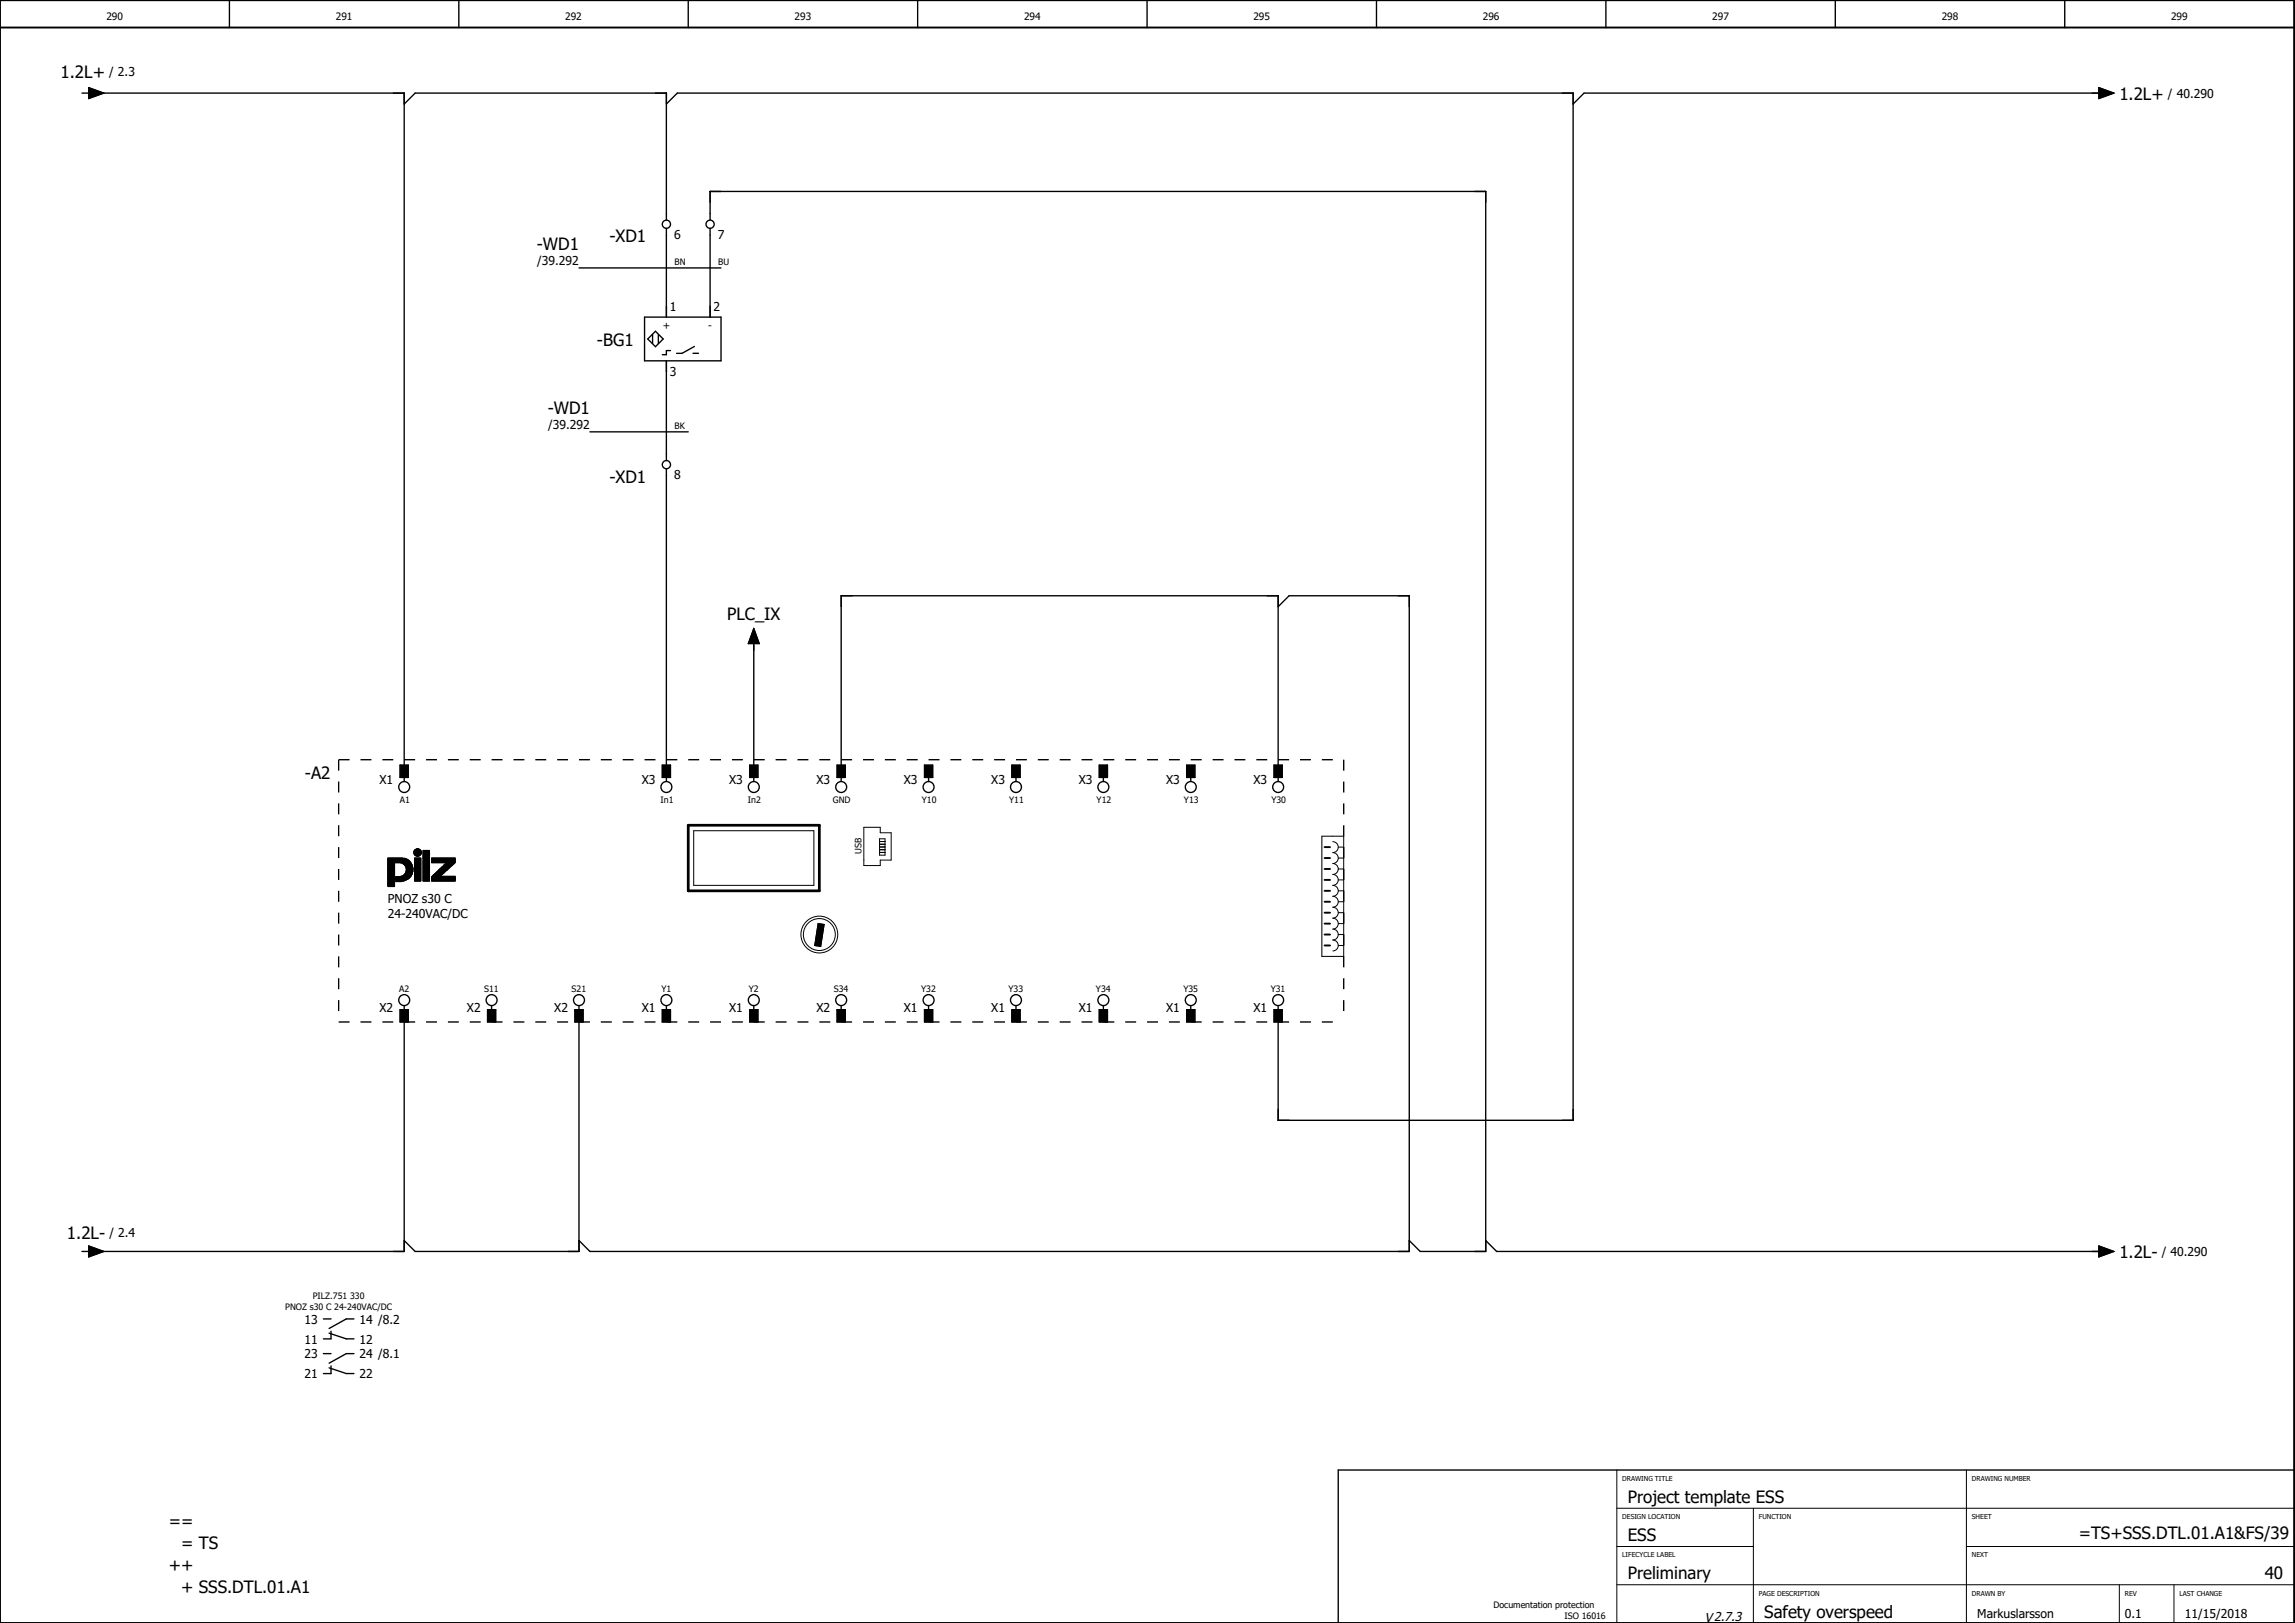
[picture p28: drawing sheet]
<svg xmlns="http://www.w3.org/2000/svg" width="420mm" height="297mm" viewBox="0 0 420 297" stroke-linecap="round" stroke-linejoin="round" font-family="sans-serif">
<defs><g id="words">
<g font-size="3.1">
<text x="11.1" y="14.3">1.2L+</text>
<text x="388" y="18.3">1.2L+</text>
<text x="98.3" y="45.7">-WD1</text>
<text x="111.6" y="44.3">-XD1</text>
<text x="109.3" y="63.3">-BG1</text>
<text x="100.3" y="75.7">-WD1</text>
<text x="111.6" y="88.3">-XD1</text>
<text x="133.1" y="113.4">PLC_IX</text>
<text x="55.8" y="142.6">-A2</text>
<text x="12.3" y="226.8">1.2L-</text>
<text x="388" y="230.3">1.2L-</text>
<text x="298" y="275">Project template ESS</text>
<text x="30.9" y="279.5">==</text>
<text x="380.6" y="281.7">=TS+SSS.DTL.01.A1&amp;FS/39</text>
<text x="30.9" y="287.5">++</text>
<text x="33.1" y="283.5">= TS</text>
<text x="298" y="282">ESS</text>
<text x="33.1" y="291.5">+ SSS.DTL.01.A1</text>
<text x="298" y="289">Preliminary</text>
<text x="414.6" y="289">40</text>
<text x="323" y="296">Safety overspeed</text>
</g>
<text font-size="2.3" x="312.1" y="296.8">V2.7.3</text>
<g font-size="2.2">
<text x="20" y="14">/ 2.3</text>
<text x="396.9" y="17.9">/ 40.290</text>
<text x="123.4" y="43.7">6</text>
<text x="131.4" y="43.7">7</text>
<text x="98.4" y="48.6">/39.292</text>
<text x="122.6" y="57">1</text>
<text x="130.6" y="57">2</text>
<text x="122.6" y="68.9">3</text>
<text x="100.4" y="78.6">/39.292</text>
<text x="123.4" y="87.7">8</text>
<text x="69.5" y="143.6">X1</text>
<text x="117.5" y="143.6">X3</text>
<text x="133.5" y="143.6">X3</text>
<text x="149.5" y="143.6">X3</text>
<text x="165.5" y="143.6">X3</text>
<text x="181.5" y="143.6">X3</text>
<text x="197.5" y="143.6">X3</text>
<text x="213.5" y="143.6">X3</text>
<text x="229.5" y="143.6">X3</text>
<text x="71" y="165.3">PNOZ s30 C</text>
<text x="71" y="168">24-240VAC/DC</text>
<text x="69.5" y="185.3">X2</text>
<text x="85.5" y="185.3">X2</text>
<text x="101.5" y="185.3">X2</text>
<text x="117.5" y="185.3">X1</text>
<text x="133.5" y="185.3">X1</text>
<text x="149.5" y="185.3">X2</text>
<text x="165.5" y="185.3">X1</text>
<text x="181.5" y="185.3">X1</text>
<text x="197.5" y="185.3">X1</text>
<text x="213.5" y="185.3">X1</text>
<text x="229.5" y="185.3">X1</text>
<text x="20" y="226.4">/ 2.4</text>
<text x="395.8" y="229.9">/ 40.290</text>
<text x="55.8" y="242.3">13</text>
<text x="55.8" y="245.9">11</text>
<text x="65.8" y="242.3">14 /8.2</text>
<text x="65.8" y="245.9">12</text>
<text x="55.8" y="248.6">23</text>
<text x="65.8" y="248.6">24 /8.1</text>
<text x="55.8" y="252.3">21</text>
<text x="65.8" y="252.3">22</text>
<text x="362" y="296">Markuslarsson</text>
<text x="389" y="296">0.1</text>
<text x="400" y="296">11/15/2018</text>
</g>
<g font-size="1.9">
<text x="19.5" y="3.7">290</text>
<text x="61.5" y="3.7">291</text>
<text x="103.5" y="3.7">292</text>
<text x="145.5" y="3.7">293</text>
<text x="187.5" y="3.7">294</text>
<text x="229.5" y="3.7">295</text>
<text x="271.5" y="3.7">296</text>
<text x="313.5" y="3.7">297</text>
<text x="355.5" y="3.7">298</text>
<text x="397.5" y="3.7">299</text>
<text x="121.3" y="60.3">+</text>
<text x="129.7" y="60.3">-</text>
</g>
<g font-size="1.6">
<text x="123.5" y="48.5">BN</text>
<text x="131.5" y="48.5">BU</text>
<text x="123.5" y="78.5">BK</text>
<text x="73.2" y="146.9">A1</text>
<text x="120.9" y="146.9">In1</text>
<text x="136.9" y="146.9">In2</text>
<text x="152.5" y="146.9">GND</text>
<text x="168.8" y="146.9">Y10</text>
<text x="184.8" y="146.9">Y11</text>
<text x="200.8" y="146.9">Y12</text>
<text x="216.8" y="146.9">Y13</text>
<text x="232.8" y="146.9">Y30</text>
<text x="157.7" y="156.3" transform="rotate(-90 157.7 156.3)">USB</text>
<text x="73.1" y="181.5">A2</text>
<text x="88.7" y="181.5">S11</text>
<text x="104.7" y="181.5">S21</text>
<text x="121.1" y="181.5">Y1</text>
<text x="137.1" y="181.5">Y2</text>
<text x="152.7" y="181.5">S34</text>
<text x="168.6" y="181.5">Y32</text>
<text x="184.6" y="181.5">Y33</text>
<text x="200.6" y="181.5">Y34</text>
<text x="216.6" y="181.5">Y35</text>
<text x="232.6" y="181.5">Y31</text>
<text x="52.2" y="239.7">PNOZ s30 C 24-240VAC/DC</text>
<text x="57.3" y="237.8">PILZ.751 330</text>
<text x="273.4" y="294.3">Documentation protection</text>
<text x="286.4" y="296.3">ISO 16016</text>
</g>
<g font-size="1.2">
<text x="297" y="271">DRAWING TITLE</text>
<text x="361" y="271">DRAWING NUMBER</text>
<text x="297" y="278">DESIGN LOCATION</text>
<text x="322" y="278">FUNCTION</text>
<text x="361" y="278">SHEET</text>
<text x="297" y="285">LIFECYCLE LABEL</text>
<text x="361" y="285">NEXT</text>
<text x="322" y="292">PAGE DESCRIPTION</text>
<text x="361" y="292">DRAWN BY</text>
<text x="389" y="292">REV</text>
<text x="399" y="292">LAST CHANGE</text>
</g>
</g></defs>
<g fill="none" stroke="#000" stroke-width=".25">
<path d="M15 17h1.3M16.3 16l2.7 1-2.7 1zM17 17h57v123M42 0v5M74 19l2-2h46v23.3M84 0v5M122 19l2-2h164v188h-54v-18M126 0v5M168 0v5M210 0v5M252 0v5M294 0v5"/>
<path d="M336 0v5M378 0v5M384.2 16l2.8 1-2.8 1zM385 17h-95l-2 2M106 49h26M118 58h14v8h-14zM122 41.8v16.2M130 40.3v-5.3h142v194h-12l-2-2M130 41.8v16.2M108 79h18M118.6 62l1.4-1.4 1.4 1.4-1.4 1.5zM119.5 61.2v1.7"/>
<path d="M120.5 61.2v1.7M122 66v18.3M122.8 64.2h-.8v.7h-.7M126.9 64.7h1M127.1 63.4l-2.2 1.3h-1M122 85.8v54.2M138 117.8v22.2M138 115l1 2.8h-2zM234 111l2-2h22v120h-150l-2-2M73.3 140h1.5v2.3h-1.5zM74 142.3v.7M121.3 140h1.5v2.3h-1.5z"/>
<path d="M122 142.3v.7M137.2 140h1.5v2.3h-1.5zM138 142.3v.7M153.2 140h1.5v2.3h-1.5zM154 140v-31h80v31M154 142.3v.7M169.3 140h1.5v2.3h-1.5zM170 142.3v.7M185.2 140h1.5v2.3h-1.5zM186 142.3v.7M201.2 140h1.5v2.3h-1.5zM202 142.3v.7"/>
<path d="M217.3 140h1.5v2.3h-1.5zM218 142.3v.7M233.2 140h1.5v2.3h-1.5zM234 142.3v.7M73.3 184.8h1.5v2.2h-1.5zM74 184v.8M74 187v42h-57M89.2 184.8h1.5v2.2h-1.5zM90 184v.8M105.2 184.8h1.5v2.2h-1.5zM106 184v.8M106 187v42h-30l-2-2"/>
<path d="M121.3 184.8h1.5v2.2h-1.5zM122 184v.8M137.2 184.8h1.5v2.2h-1.5zM138 184v.8M153.2 184.8h1.5v2.2h-1.5zM154 184v.8M169.3 184.8h1.5v2.2h-1.5zM170 184v.8M185.2 184.8h1.5v2.2h-1.5zM186 184v.8M201.2 184.8h1.5v2.2h-1.5zM202 184v.8"/>
<path d="M217.3 184.8h1.5v2.2h-1.5zM218 184v.8M233.2 184.8h1.5v2.2h-1.5zM234 184v.8M15 229h1.3M16.3 228l2.7 1-2.7 1zM272 227l2 2h111M384.2 228l2.8 1-2.8 1zM59.2 241.4h1.4M59.2 247.7h1.4M60.3 244l3.1 1h1.4M60.3 250.3l3.1 1.1h1.4"/>
<path d="M60.6 243.6v1.4h-1.4M60.6 250v1.4h-1.4M64.8 241.4h-1.4l-3.1 1.7M64.8 247.7h-1.4l-3.1 1.8M420 269h-175v28"/>
<circle cx="122" cy="41" r=".75"/>
<circle cx="130" cy="41" r=".75"/>
<circle cx="122" cy="85" r=".75"/>
<circle cx="74" cy="144" r="1"/>
<circle cx="122" cy="144" r="1"/>
<circle cx="138" cy="144" r="1"/>
<circle cx="154" cy="144" r="1"/>
<circle cx="170" cy="144" r="1"/>
<circle cx="186" cy="144" r="1"/>
<circle cx="202" cy="144" r="1"/>
<circle cx="218" cy="144" r="1"/>
<circle cx="234" cy="144" r="1"/>
<circle cx="74" cy="183" r="1"/>
<circle cx="90" cy="183" r="1"/>
<circle cx="106" cy="183" r="1"/>
<circle cx="122" cy="183" r="1"/>
<circle cx="138" cy="183" r="1"/>
<circle cx="154" cy="183" r="1"/>
<circle cx="170" cy="183" r="1"/>
<circle cx="186" cy="183" r="1"/>
<circle cx="202" cy="183" r="1"/>
<circle cx="218" cy="183" r="1"/>
<circle cx="234" cy="183" r="1"/>
</g>
<g fill="none" stroke="#000" stroke-width=".18">
<path d="M71 158.4h1.2M71 157.4h3.8M71 157h2.7M71 157.5h3.9M71 157.3h3.7M71 157.3h3.6M71 157.2h3.5M71 157.2h3.4M71 157.1h3.2M71 157.1h3.1M71 160h1.2M71 159.9h1.2"/>
<path d="M71 159.8h1.2M71 159.7h1.2M71 159.6h1.2M71 159.5h1.2M71 159.4h1.2M71 159.3h1.2M71 159.2h1.2M71 159.1h1.2M71 159h1.2M71 158.9h1.2M71 158.8h1.2M71 158.7h1.2"/>
<path d="M71 158.6h1.2M71 158.5h1.2M71 158.3h1.2M71 158.2h1.2M71 158.1h1.2M71 158h1.2M71 157.9h4.2M71 157.8h4.2M71 157.7h4.1M71 157.6h4M73.3 158h2M73.6 158h1.7"/>
<path d="M73.7 158.1h1.7M73.8 158.1h1.6M73.9 158.2h1.5M74 158.3h1.4M74.1 158.3h1.3M74.1 160h1.3M74.1 158.4h1.4M74.1 159.9h1.4M74.2 159.9h1.3M74.2 158.5h1.3M74.2 159.8h1.3M74.2 158.6h1.3"/>
<path d="M74.2 159.7h1.3M74.2 158.7h1.3M74.3 159.6h1.2M74.3 159.6h1.3M74.3 158.7h1.3M74.3 159.5h1.3M74.3 159.4h1.3M74.3 158.8h1.3M74.4 159.4h1.2M74.4 159.3h1.2M74.4 158.9h1.2M74.4 159.2h1.2"/>
<path d="M74.4 159.1h1.2M74.4 159h1.2M75.7 156h1.5M75.7 156.1h1.5M75.8 156.3h1.3M75.8 156.2h1.3M75.8 156.2h1.4M75.8 156.1h1.4M75.8 155.9h1.4M75.8 155.9h1.3M75.8 155.8h1.3M75.8 156.4h1.3"/>
<path d="M75.8 155.7h1.3M75.9 156.4h1.1M75.9 155.7h1.1M75.9 155.6h1.1M75.9 158.4h1.1M75.9 157.4h1.1M75.9 157h1.1M75.9 157.5h1.1M75.9 157.3h1.1M75.9 157.2h1.1M75.9 157.1h1.1M75.9 160h1.1"/>
<path d="M75.9 159.9h1.1M75.9 159.8h1.1M75.9 159.7h1.1M75.9 159.6h1.1M75.9 159.5h1.1M75.9 159.4h1.1M75.9 159.3h1.1M75.9 159.2h1.1M75.9 159.1h1.1M75.9 159h1.1M75.9 158.9h1.1M75.9 158.8h1.1"/>
<path d="M75.9 158.7h1.1M75.9 158.6h1.1M75.9 158.5h1.1M75.9 158.3h1.1M75.9 158.2h1.1M75.9 158.1h1.1M75.9 158h1.1M75.9 157.9h1.1M75.9 157.8h1.1M75.9 157.7h1.1M75.9 157.6h1.1M75.9 156.5h1.1"/>
<path d="M75.9 155.5h1.1M76 156.6h.9M76 155.5h.9M76.1 156.6h.7M76.1 155.4h.7M76.1 156.7h.6M76.2 155.4h.5M76.3 156.7h.4M76.3 155.3h.4M77.4 158.4h1.3M77.4 157.4h1.3M77.4 156h1.3"/>
<path d="M77.4 156.5h1.3M77.4 157h1.3M77.4 156.9h1.3M77.4 156.8h1.3M77.4 156.7h1.3M77.4 156.6h1.3M77.4 156.4h1.3M77.4 156.3h1.3M77.4 156.2h1.3M77.4 156.1h1.3M77.4 157.5h1.3M77.4 157.3h1.3"/>
<path d="M77.4 157.2h1.3M77.4 157.1h1.3M77.4 155.9h1.3M77.4 155.8h1.3M77.4 155.7h1.3M77.4 155.6h1.3M77.4 160h1.3M77.4 159.9h1.3M77.4 159.8h1.3M77.4 159.7h1.3M77.4 159.6h1.3M77.4 159.5h1.3"/>
<path d="M77.4 159.4h1.3M77.4 159.3h1.3M77.4 159.2h1.3M77.4 159.1h1.3M77.4 159h1.3M77.4 158.9h1.3M77.4 158.8h1.3M77.4 158.7h1.3M77.4 158.6h1.3M77.4 158.5h1.3M77.4 158.3h1.3M77.4 158.2h1.3"/>
<path d="M77.4 158.1h1.3M77.4 158h1.3M77.4 157.9h1.3M77.4 157.8h1.3M77.4 157.7h1.3M77.4 157.6h1.3M79 157.4h4.4M79 157h4.4M79 157.5h4.4M79 157.3h4.4M79 157.2h4.4M79 157.1h4.4"/>
<path d="M79 157.9h4.3M79 157.9h4.4M79 157.8h4.4M79 157.7h4.4M79 157.6h4.4M79.5 160h1.6M79.6 159.9h1.5M79.6 159.9h1.6M79.7 159.8h1.5M79.7 159.8h1.6M79.8 159.7h1.5M79.8 159.7h1.6"/>
<path d="M79.9 159.6h1.6M80 159.6h1.5M80 159.5h1.6M80.1 159.4h1.6M80.2 159.4h1.5M80.2 159.3h1.6M80.3 159.3h1.6M80.3 159.2h1.6M80.4 159.2h1.5M80.4 159.1h1.6M80.5 159.1h1.6M80.5 159h1.6"/>
<path d="M80.6 159h1.6M80.6 158.9h1.6M80.7 158.9h1.6M80.8 158.8h1.5M80.8 158.8h1.6M80.8 158.7h1.6M80.9 158.7h1.6M81 158.6h1.5M81 158.6h1.6M81.1 158.5h1.5M81.1 158.5h1.6M81.2 158.4h1.6"/>
<path d="M81.3 158.3h1.6M81.4 158.2h1.6M81.4 158.2h1.7M81.5 158.1h1.6M81.5 158.1h1.7M81.6 158h1.6M81.7 158h1.6M127 152h22v10h-22zM158.1 151.4h3v1h2v5h-2v1h-3zM161 154h1M161 153.5h1v3h-1zM161 154.5h1"/>
<path d="M161 155h1M161 155.5h1M161 156h1M242 153h4v22h-4zM244 158a1 1 0 0 1 1 1 1 1 0 0 1-1 1M244 156a1 1 0 0 1 1 1 1 1 0 0 1-1 1M244 154a1 1 0 0 1 1 1 1 1 0 0 1-1 1M245 155h1M245 157h1M245 159h1M71 162h1.2M71 162.3h1.2"/>
<path d="M71 162.2h1.2M71 162.1h1.2M71 161.9h1.2M71 161.8h1.2M71 161.7h1.2M71 161.6h1.2M71 161.5h1.2M71 161.4h1.2M71 161.3h1.2M71 161.2h1.2M71 161.1h1.2M71 160.7h1.2"/>
<path d="M71 160.6h1.2M71 160.5h1.2M71 160.4h1.2M71 160.3h1.2M71 161h1.2M71 160.9h1.2M71 160.8h1.2M71 160.2h1.2M71 160.1h1.2M72.4 161.4h1.1M72.4 161.3h1.2M72.4 161.3h1.5"/>
<path d="M72.4 161.2h1.7M72.4 161.2h1.8M72.4 161.1h1.9M72.4 160.7h2.6M72.4 160.6h2.6M72.4 160.6h2.7M72.4 160.5h2.8M72.4 160.4h2.8M72.4 161.1h2M72.4 161h2.1M72.4 161h2.2M72.4 160.9h2.3"/>
<path d="M72.4 160.9h2.4M72.4 160.8h2.4M72.4 160.8h2.5M73.4 160.4h1.8M73.5 160.3h1.8M73.7 160.3h1.6M73.8 160.2h1.6M73.9 160.2h1.5M73.9 160.1h1.5M74 160.1h1.4M74 160h1.4M75.9 161.3h1.1"/>
<path d="M75.9 161.2h1.1M75.9 161.1h1.1M75.9 160.7h1.1M75.9 160.6h1.1M75.9 160.5h1.1M75.9 160.4h1.1M75.9 160.3h1.1M75.9 161h1.1M75.9 160.9h1.1M75.9 160.8h1.1M75.9 160.2h1.1M75.9 160.1h1.1"/>
<path d="M77.4 161.2h1.3M77.4 161.1h1.3M77.4 160.7h1.3M77.4 160.6h1.3M77.4 160.5h1.3M77.4 160.4h1.3M77.4 160.3h1.3M77.4 161h1.3M77.4 160.9h1.3M77.4 160.8h1.3M77.4 160.2h1.3M77.4 160.1h1.3"/>
<path d="M79 161.3h4.4M79 161.2h4.4M79 161.1h4.4M79 160.7h4.4M79 160.6h4.4M79 160.5h4.4M79 161h4.4M79 160.9h4.4M79 160.8h4.4M79.1 160.4h4.3M79.1 160.3h1.6M79.2 160.3h1.6"/>
<path d="M79.3 160.2h1.5M79.3 160.1h1.6M79.4 160.1h1.6M79.5 160h1.5M149.8 169l1.1 .2-.6 4-1.1-.2zM244 172a1 1 0 0 1 1 1 1 1 0 0 1-1 1M244 170a1 1 0 0 1 1 1 1 1 0 0 1-1 1M244 168a1 1 0 0 1 1 1 1 1 0 0 1-1 1M244 166a1 1 0 0 1 1 1 1 1 0 0 1-1 1M244 164a1 1 0 0 1 1 1 1 1 0 0 1-1 1M244 162a1 1 0 0 1 1 1 1 1 0 0 1-1 1M244 160a1 1 0 0 1 1 1 1 1 0 0 1-1 1"/>
<path d="M245 161h1M245 173h1M245 171h1M245 169h1M245 167h1M245 165h1M245 163h1M296 276h124M296 269v28M321 276v21M360 269v28M296 283h25"/>
<path d="M296 290h124M360 283h60M388 290v7M398 290v7"/>
<circle cx="150" cy="171" r="3.4"/>
<circle cx="150" cy="171" r="2.92"/>
</g>
<path d="M0 5h420M0 0h420v297h-420zM242.5 159h1M242.5 157h1M242.5 155h1M242.5 173h1M242.5 171h1M242.5 169h1M242.5 167h1M242.5 165h1M242.5 163h1M242.5 161h1" fill="none" stroke="#000" stroke-width=".35"/>
<path d="M126 151h24v12h-24z" fill="none" stroke="#000" stroke-width=".5"/>
<g fill="#000" stroke="#000" stroke-width=".18">
<path d="M16.3 16l2.7 1-2.7 1zM384.2 16l2.8 1-2.8 1zM138 115l1 2.8h-2zM73.3 140h1.5v2.3h-1.5zM121.3 140h1.5v2.3h-1.5zM137.2 140h1.5v2.3h-1.5zM153.2 140h1.5v2.3h-1.5zM169.3 140h1.5v2.3h-1.5zM185.2 140h1.5v2.3h-1.5zM201.2 140h1.5v2.3h-1.5zM217.3 140h1.5v2.3h-1.5zM233.2 140h1.5v2.3h-1.5z"/>
<path d="M149.8 169l1.1 .2-.6 4-1.1-.2zM73.3 184.8h1.5v2.2h-1.5zM89.2 184.8h1.5v2.2h-1.5zM105.2 184.8h1.5v2.2h-1.5zM121.3 184.8h1.5v2.2h-1.5zM137.2 184.8h1.5v2.2h-1.5zM153.2 184.8h1.5v2.2h-1.5zM169.3 184.8h1.5v2.2h-1.5zM185.2 184.8h1.5v2.2h-1.5zM201.2 184.8h1.5v2.2h-1.5zM217.3 184.8h1.5v2.2h-1.5zM233.2 184.8h1.5v2.2h-1.5z"/>
<path d="M16.3 228l2.7 1-2.7 1zM384.2 228l2.8 1-2.8 1z"/>
</g>
<path d="M62 139h184M62 139v48M246 139v48M62 187h184" fill="none" stroke="#000" stroke-width=".25" stroke-dasharray="2 2" stroke-linecap="butt"/>
<use href="#words"/>
</svg>
